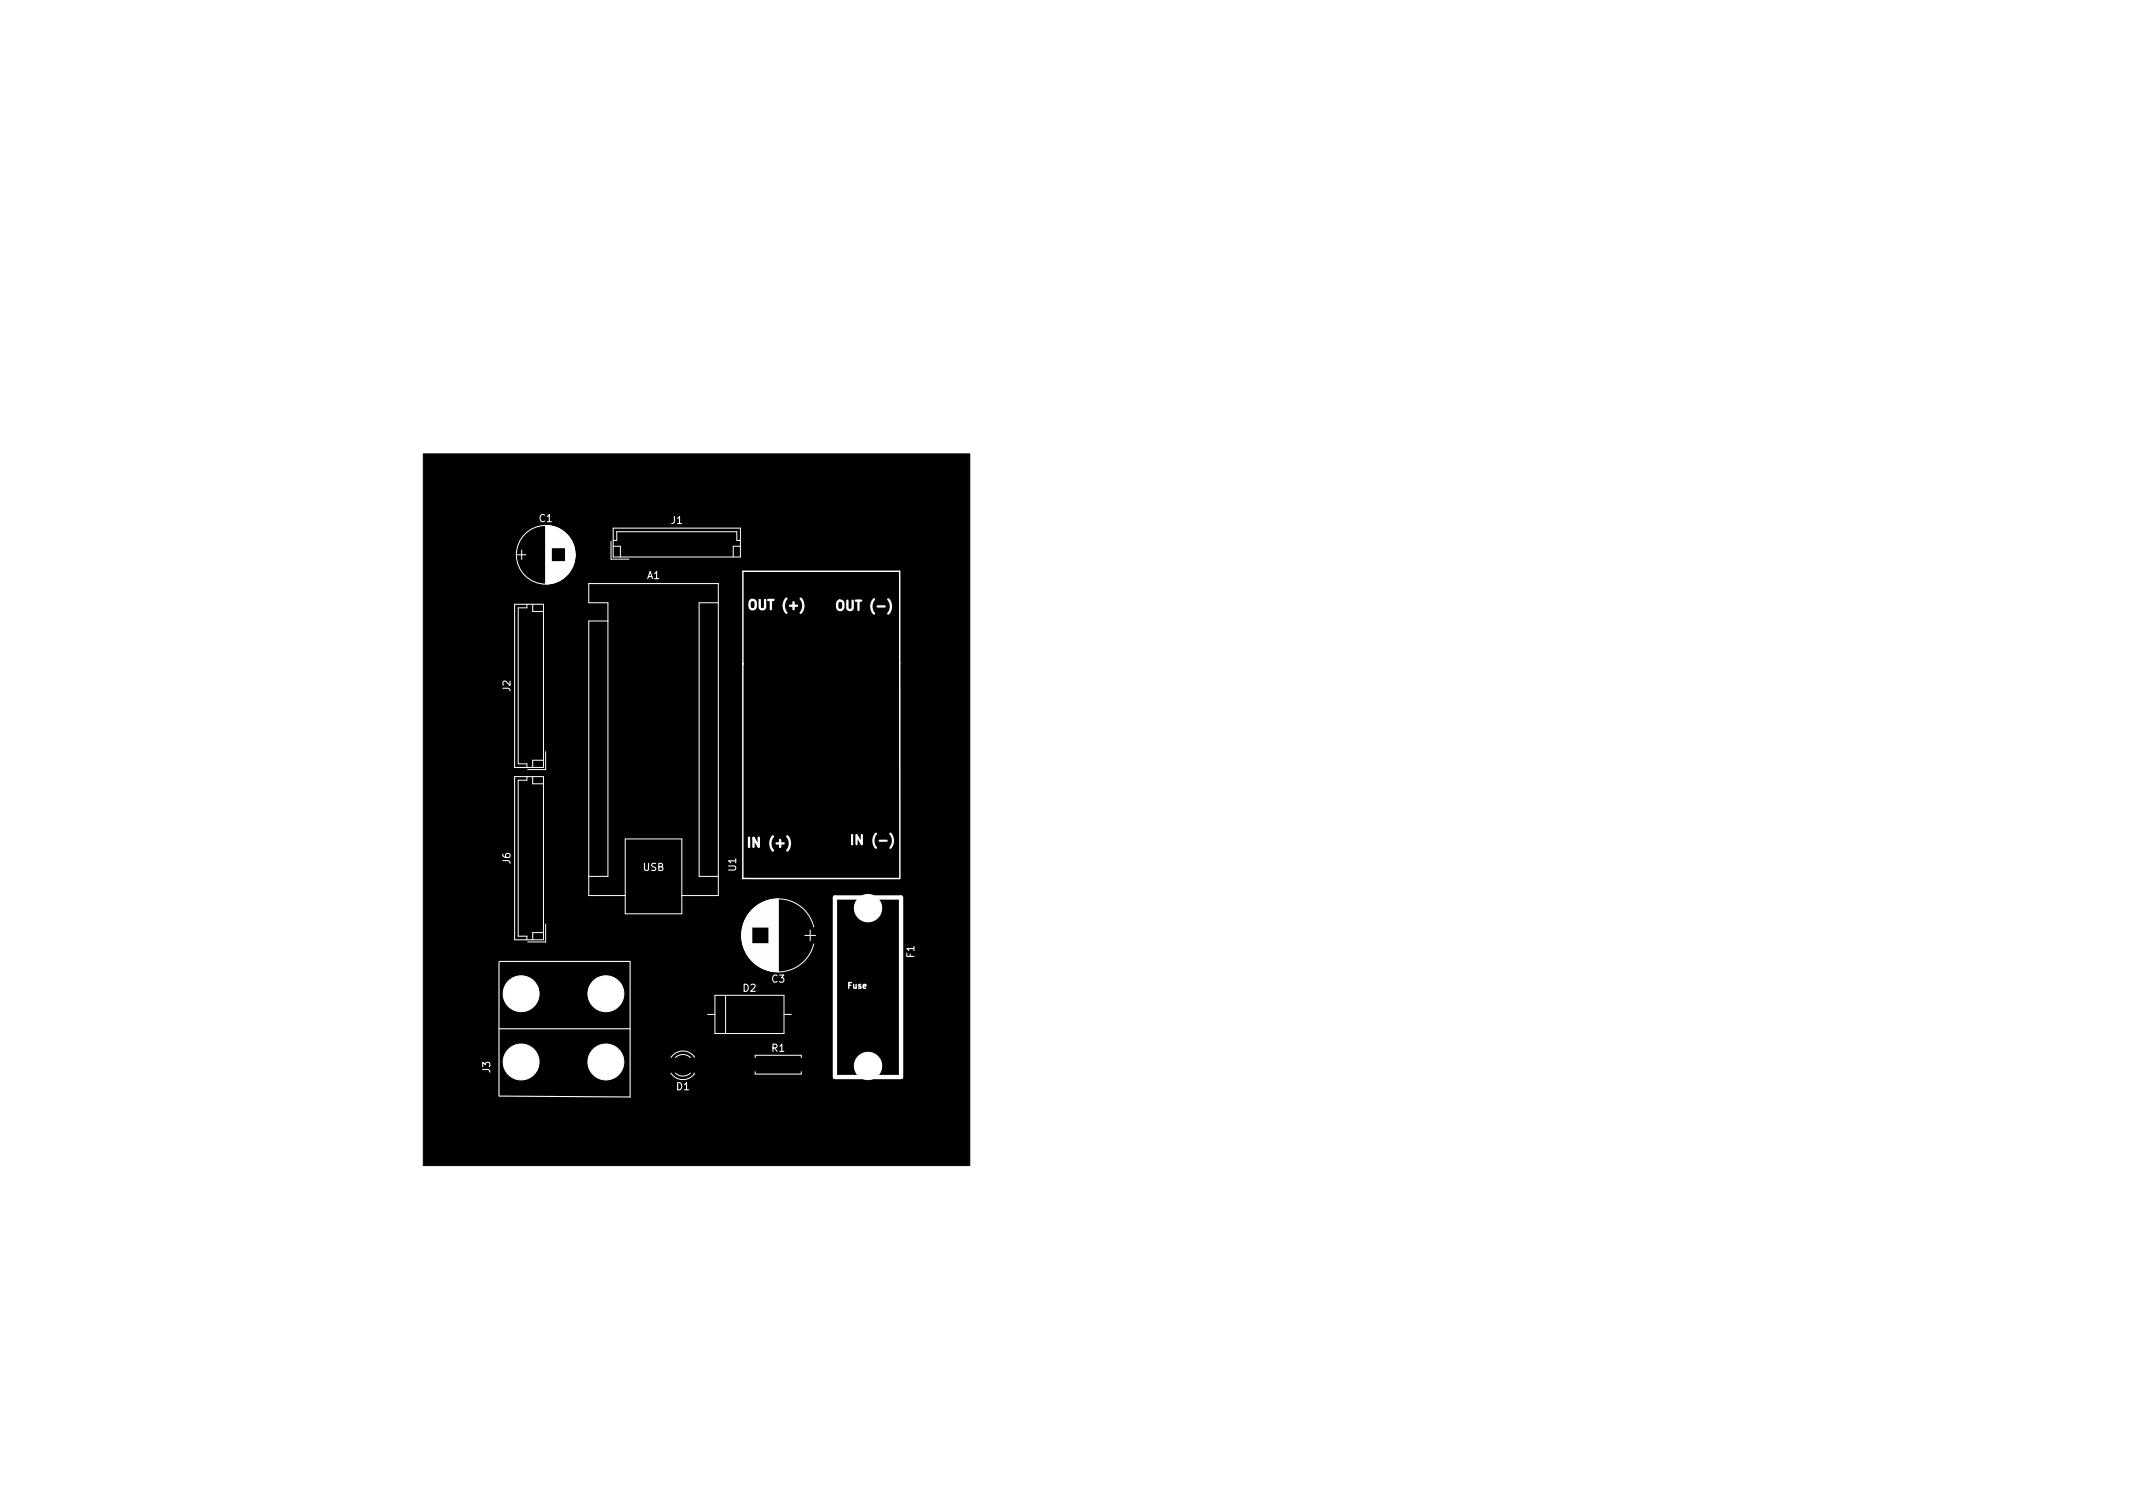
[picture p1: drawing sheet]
<svg xmlns="http://www.w3.org/2000/svg" width="297mm" height="210mm" viewBox="0 0 297 210" stroke-linecap="round" stroke-linejoin="round" font-family="sans-serif">
<defs><g id="words">
<g font-size="1.8" fill="#fff">
<text x="104.9" y="84.9">OUT (+)</text>
<text x="117.3" y="85">OUT (-)</text>
<text x="104.9" y="118">IN (+)</text>
<text x="119.4" y="117.6">IN (-)</text>
</g>
<g font-size="1.4" fill="#fff">
<text x="75.1" y="72.7">C1</text>
<text x="93.5" y="72.9">J1</text>
<text x="90.1" y="80.6">A1</text>
<text x="71.1" y="96.3" transform="rotate(-90 71.1 96.3)">J2</text>
<text x="71.1" y="120.3" transform="rotate(-90 71.1 120.3)">J6</text>
<text x="89.5" y="121.3">USB</text>
<text x="102.5" y="121.3" transform="rotate(-90 102.5 121.3)">U1</text>
<text x="107.5" y="136.8">C3</text>
<text x="127.3" y="133.3" transform="rotate(-90 127.3 133.3)">F1</text>
<text x="103.5" y="138.1">D2</text>
<text x="68.3" y="149.4" transform="rotate(-90 68.3 149.4)">J3</text>
<text x="107.5" y="146.4">R1</text>
<text x="94.2" y="151.8">D1</text>
</g>
<text font-size="1.1" fill="#fff" x="118.1" y="137.6">Fuse</text>
</g></defs>
<path d="M59 63.2h76.1v99.1h-76.1z" fill="#000" stroke="#000" stroke-width=".14"/>
<path d="M116.6 83.8a.44 .44 0 0 1 .5-.2 .44 .44 0 0 1 .3 .5v.4a.43 .43 0 0 1-.4 .5 .43 .43 0 0 1-.4-.5zM123.7 83.5a1.49 1.49 0 0 1 0 1.9M104.3 116.6v1.3" fill="none" stroke="#fff" stroke-width=".33"/>
<path d="M118.7 116.3v1.3M124 116.1a1.49 1.49 0 0 1 0 2" fill="none" stroke="#fff" stroke-width=".3"/>
<path d="M125.3 79.5h-21.8v13M125.3 79.5v42.8M103.4 92.5v29.8M103.4 122.3h1M104.5 122.3h20.8" fill="none" stroke="#fff" stroke-width=".2"/>
<g fill="none" stroke="#fff" stroke-width=".14">
<path d="M72 77.2h1.3M72.7 76.6v1.3M76 73.2v8.1M76.1 73.2v8.1M76.2 73.2v8.1M76.3 73.2v8.1M76.4 73.2v8.1M76.5 73.2v8.1M76.6 73.2v8.1M76.6 73.2v8M76.7 73.3v7.9M76.8 73.3v7.9"/>
<path d="M76.8 73.3v3M76.8 78.2v3M76.9 73.3v3M76.9 78.2v3M77 73.3v3M77 78.2v3M77.1 73.3v3M77.1 78.2v3M77.1 73.4v2.9M77.1 78.2v2.9M77.2 73.4v2.9M77.2 78.2v2.9"/>
<path d="M77.3 73.4v2.9M77.3 78.2v2.9M77.4 73.4v2.9M77.4 78.2v2.9M77.4 73.5v2.8M77.4 78.2v2.8M77.5 73.5v2.8M77.5 78.2v2.8M77.6 73.5v2.8M77.6 78.2v2.8M77.7 73.6v2.7M77.7 78.2v2.7"/>
<path d="M77.8 73.6v2.7M77.8 78.2v2.7M77.9 73.7v2.6M77.9 78.2v2.6M78 73.7v2.6M78 78.2v2.6M78.1 73.8v2.5M78.1 78.2v2.5M78.2 73.8v2.5M78.2 78.2v2.5M78.2 73.9v2.4M78.2 78.2v2.4"/>
<path d="M78.3 73.9v2.4M78.3 78.2v2.4M78.4 73.9v2.4M78.4 78.2v2.3M78.4 74v2.3M78.5 74v2.3M78.5 78.2v2.3M78.5 74.1v2.2M78.5 78.2v2.2M78.6 74.1v2.2M78.6 78.2v2.2M78.6 74.2v2.1"/>
<path d="M78.6 78.2v2.1M78.7 74.2v2.1M78.7 78.2v2.1M78.8 74.3v5.9M78.9 74.4v5.7M79 74.5v5.5M79 74.6v5.3M79.1 74.6v5.3M79.2 74.7v5.1M79.2 74.8v4.9M79.3 74.8v4.9M79.3 74.9v4.7"/>
<path d="M79.4 75v4.5M79.4 75.1v4.3M79.5 75.1v4.3M79.5 75.2v4.1M79.6 75.3v3.9M79.6 75.4v3.7M79.7 75.5v3.5M79.7 75.6v3.3M79.8 75.7v3.1M79.8 75.8v2.9M79.8 75.9v2.7M79.9 76v2.5"/>
<path d="M79.9 76.1v2.3M80 76.3v1.9M80 76.4v1.7M80 76.7v1.1M80.1 77v.5M85.1 75.4v2.5h2.5M85.4 75.2h.5v-1.2h16.7v1.2h.5M85.4 73.5h17.7v4.1h-17.7zM85.4 76.1h1v1.5M103.1 76.1h-1v1.5M71.7 84.1h4v22.8h-4zM73.4 84.1v.5h-1.2v21.8h1.2v.5"/>
<path d="M74.2 84.1v1h1.5M84.7 86.5h-2.7v38.2h5.1M100 83.9h-2.6v38.1h2.6M71.7 108.1h4v22.8h-4zM73.4 108.1v.5h-1.2v21.8h1.2v.5M74.2 108.1v1h1.5M75.7 105.9h-1.5v1M76 104.7v2.5h-2.5M87.1 116.8h7.9v10.4h-7.9zM75.7 129.9h-1.5v1M76 128.7v2.5h-2.5M82 122h2.7v-38.1h-2.7v-2.6h18v43.4h-5"/>
<path d="M99.6 138.6h9.6v5.3h-9.6zM101 138.6v5.3M103.3 130v.5M103.3 129.6v1.3M103.4 129.3v1.9M103.4 129.1v2.3M103.5 129v2.5M103.5 128.8v2.9M103.5 128.7v3.1M103.6 128.6v3.3M103.6 128.5v3.5M103.7 128.4v3.7"/>
<path d="M103.7 128.3v3.9M103.7 128.2v4.1M103.8 128.1v4.3M103.8 128v4.5M103.9 127.9v4.6M103.9 127.9v4.7M103.9 127.8v4.9M104 127.7v5.1M104.1 127.6v5.3M104.1 127.5v5.5M104.2 127.4v5.7M104.3 127.3v5.9"/>
<path d="M104.3 127.2v6.1M104.4 127.1v6.3M104.5 127v6.5M104.5 126.9v6.7M104.6 126.9v6.7M104.7 126.8v6.9M104.7 126.7v2.4M104.7 131.4v2.4M104.8 126.7v2.4M104.8 131.4v2.4M104.9 126.6v2.5M104.9 131.4v2.5"/>
<path d="M104.9 126.5v2.6M104.9 131.4v2.6M105 126.5v2.6M105 131.4v2.6M105.1 126.4v2.7M105.1 131.4v2.7M105.2 126.3v2.8M105.2 131.4v2.8M105.3 126.3v2.8M105.3 131.4v2.8M105.3 126.2v2.9M105.3 131.4v2.9"/>
<path d="M105.4 126.2v2.9M105.4 131.4v2.9M105.4 126.1v3M105.5 126.1v3M105.5 131.4v3M105.6 126v3.1M105.6 131.4v3.1M105.7 126v3.1M105.7 131.4v3.1M105.7 125.9v3.2M105.7 131.4v3.2M105.8 125.9v3.2"/>
<path d="M105.8 131.4v3.2M105.9 125.9v3.2M105.9 131.4v3.2M105.9 125.8v3.3M105.9 131.4v3.3M106 125.8v3.3M106 131.4v3.3M106.1 125.8v3.3M106.1 131.4v3.3M106.1 125.7v3.4M106.1 131.4v3.4M106.2 125.7v3.4"/>
<path d="M106.2 131.4v3.4M106.3 125.7v3.4M106.3 131.4v3.4M106.3 125.6v3.5M106.3 131.4v3.5M106.4 125.6v3.5M106.4 131.4v3.5M106.5 125.6v3.5M106.5 131.4v3.5M106.5 125.5v3.6M106.5 131.4v3.6M106.6 125.5v3.6"/>
<path d="M106.6 131.4v3.6M106.7 125.5v3.6M106.7 131.4v3.6M106.8 125.5v3.6M106.8 131.4v3.6M106.8 125.4v3.7M106.8 131.4v3.7M106.9 125.4v3.7M106.9 131.4v3.7M107 125.4v3.7M107 131.4v3.7M107.1 125.4v3.7"/>
<path d="M107.1 131.4v3.7M107.1 125.4v9.7M107.2 125.3v9.9M107.3 125.3v9.9M107.4 125.3v9.9M107.5 125.3v9.9M107.6 125.3v9.9M107.7 125.2v10M107.7 125.2v10.1M107.8 125.2v10.1M107.9 125.2v10.1M108 125.2v10.1"/>
<path d="M108.1 125.2v10.1M108.2 125.2v10.1M108.3 125.2v10.1M108.4 125.2v10.1M112.1 130.2h1.5M112.8 129.5v1.5M113.3 129.1a5.1 5.1 0 0 0-7.8-3 5.1 5.1 0 0 0 0 8.3 5.1 5.1 0 0 0 7.8-3M93.4 149.4a1.99 1.99 0 0 0 3.3 .2v-.2M94.1 149.4a1.5 1.5 0 0 0 2 0M94.1 147.3a1.5 1.5 0 0 1 2 0M96.7 147.3a1.44 1.44 0 0 0-1.2-.9 1.99 1.99 0 0 0-2.1 .9M98.5 141.2h1.1"/>
<path d="M105.2 147.3v-.4h6.4v.4M105.2 149.2v.4h6.4v-.4M109.2 141.2h1"/>
<circle cx="76" cy="77.2" r="4.1"/>
</g>
<path d="M116.3 125h9.2v25h-9.2z" fill="none" stroke="#fff" stroke-width=".6"/>
<path d="M69.5 133.9v18.6M69.6 133.9h18.1v18.8l-18.2-.1M69.5 143.2h18.2" fill="none" stroke="#fff" stroke-width=".15"/>
<g fill="#fff" stroke="#fff" stroke-width=".14">
<circle cx="120.9" cy="148.4" r="1.9"/>
<circle cx="120.9" cy="126.5" r="1.9"/>
<circle cx="84.4" cy="147.9" r="2.5"/>
<circle cx="72.6" cy="147.9" r="2.5"/>
<circle cx="84.4" cy="138.4" r="2.5"/>
<circle cx="72.6" cy="138.4" r="2.5"/>
</g>
<use href="#words"/>
</svg>
